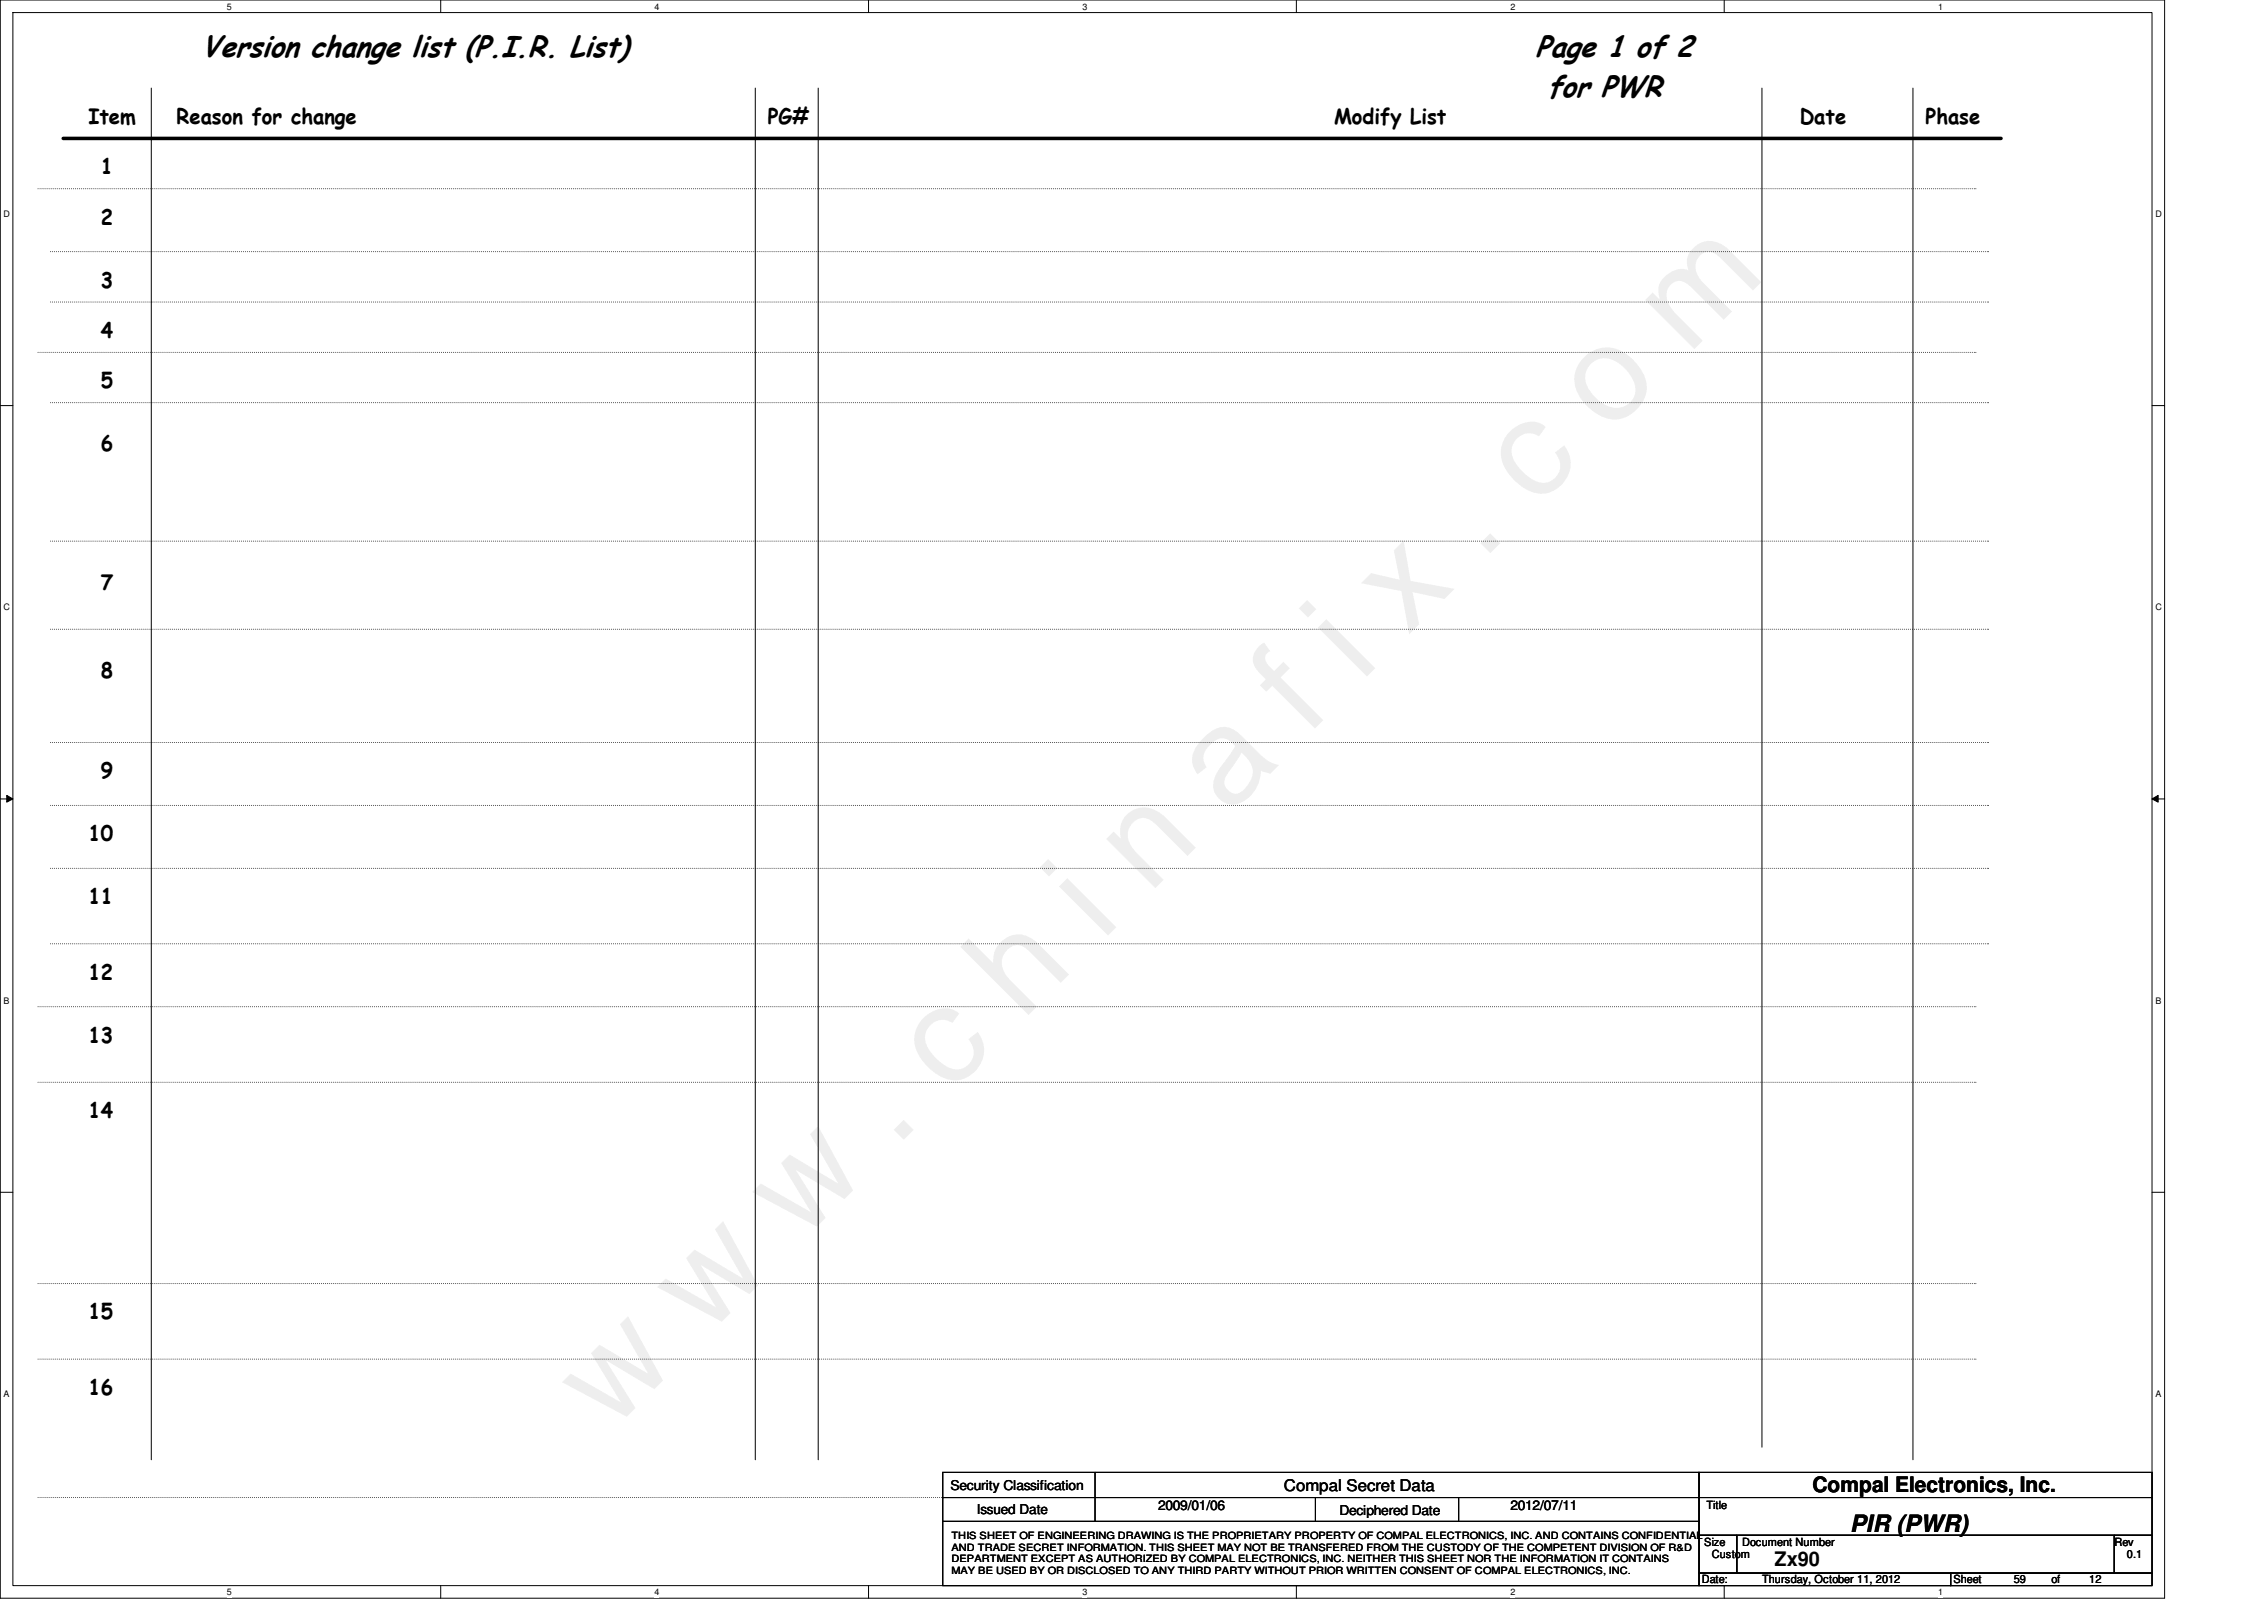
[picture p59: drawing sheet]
<svg xmlns="http://www.w3.org/2000/svg" width="297mm" height="210mm" viewBox="0 0 297 210" stroke-linecap="round" stroke-linejoin="round" font-family="sans-serif">
<defs><g id="words">
<g font-size="4">
<text x="26.5" y="7.5">Version change list (P.I.R. List)</text>
<text x="201.5" y="7.5">Page 1 of 2</text>
<text x="203" y="12.8">for PWR</text>
</g>
<text font-size="3.1" x="242.7" y="201">PIR (PWR)</text>
<g font-size="2.8">
<text x="11.6" y="16.3">Item</text>
<text x="23.2" y="16.3">Reason for change</text>
<text x="100.7" y="16.3">PG#</text>
<text x="175" y="16.3">Modify List</text>
<text x="236.1" y="16.3">Date</text>
<text x="252.6" y="16.3">Phase</text>
<text x="13.2" y="22.9">1</text>
<text x="13.2" y="29.5">2</text>
<text x="13.2" y="37.7">3</text>
<text x="13.2" y="44.3">4</text>
<text x="13.2" y="50.9">5</text>
<text x="13.2" y="59.2">6</text>
<text x="13.2" y="77.3">7</text>
<text x="13.2" y="88.9">8</text>
<text x="13.2" y="102.1">9</text>
<text x="11.6" y="110.4">10</text>
<text x="11.6" y="118.6">11</text>
<text x="11.6" y="128.5">12</text>
<text x="11.6" y="136.8">13</text>
<text x="11.6" y="146.7">14</text>
<text x="11.6" y="173.1">15</text>
<text x="11.6" y="183">16</text>
<text x="237.8" y="195.8">Compal Electronics, Inc.</text>
</g>
<text font-size="2.6" x="232.8" y="205.5">Zx90</text>
<text font-size="2.1" x="168.4" y="195.6">Compal Secret Data</text>
<g font-size="1.8">
<text x="124.7" y="195.5">Security Classification</text>
<text x="128.1" y="198.6">Issued Date</text>
<text x="151.9" y="198.1">2009/01/06</text>
<text x="175.7" y="198.8">Deciphered Date</text>
<text x="198.2" y="198.1">2012/07/11</text>
</g>
<g font-size="1.5">
<text x="223.9" y="198">Title</text>
<text x="223.6" y="202.8">Size</text>
<text x="228.6" y="202.8">Document Number</text>
<text x="277.4" y="202.8">Rev</text>
<text x="223.3" y="207.7">Date:</text>
<text x="224.6" y="204.4">Custom</text>
<text x="231.2" y="207.7">Thursday, October 11, 2012</text>
<text x="256.3" y="207.7">Sheet</text>
<text x="264.2" y="207.7">59</text>
<text x="269.2" y="207.7">of</text>
<text x="274.1" y="207.7">12</text>
<text x="279.1" y="204.4">0.1</text>
</g>
<g font-size="1.3">
<text x="124.8" y="201.9">THIS SHEET OF ENGINEERING DRAWING IS THE PROPRIETARY PROPERTY OF COMPAL ELECTRONICS, INC. AND CONTAINS CONFIDENTIAL</text>
<text x="124.8" y="203.5">AND TRADE SECRET INFORMATION. THIS SHEET MAY NOT BE TRANSFERED FROM THE CUSTODY OF THE COMPETENT DIVISION OF R&amp;D</text>
<text x="124.8" y="205">DEPARTMENT EXCEPT AS AUTHORIZED BY COMPAL ELECTRONICS, INC. NEITHER THIS SHEET NOR THE INFORMATION IT CONTAINS</text>
<text x="124.8" y="206.5">MAY BE USED BY OR DISCLOSED TO ANY THIRD PARTY WITHOUT PRIOR WRITTEN CONSENT OF COMPAL ELECTRONICS, INC.</text>
</g>
<g font-size="1.2">
<text x="29.8" y="1.3">5</text>
<text x="85.9" y="1.3">4</text>
<text x="142" y="1.3">3</text>
<text x="198.2" y="1.3">2</text>
<text x="254.3" y="1.3">1</text>
<text x=".5" y="28.5">D</text>
<text x="282.8" y="28.5">D</text>
<text x=".5" y="80.1">C</text>
<text x="282.8" y="80.1">C</text>
<text x=".5" y="131.7">B</text>
<text x="282.8" y="131.7">B</text>
<text x=".5" y="183.3">A</text>
<text x="282.8" y="183.3">A</text>
<text x="29.8" y="209.3">5</text>
<text x="85.9" y="209.3">4</text>
<text x="142" y="209.3">3</text>
<text x="198.2" y="209.3">2</text>
<text x="254.3" y="209.3">1</text>
</g>
</g></defs>
<path d="M0 0h284v209.7h-284zM1.7 1.7h280.6v206.3h-280.6z" fill="none" stroke="#000" stroke-width=".13"/>
<g fill="#fff">
<path d="M29.8 .2h.5v1.3h-.5z"/>
<path d="M29.8 208.2h.5v1.3h-.5z"/>
</g>
<path d="M57.8 0v1.7M57.8 208v1.7" fill="none" stroke="#000" stroke-width=".13"/>
<g fill="#fff">
<path d="M85.9 .2h.6v1.3h-.6z"/>
<path d="M85.9 208.2h.6v1.3h-.6z"/>
</g>
<path d="M114 0v1.7M114 208v1.7" fill="none" stroke="#000" stroke-width=".13"/>
<g fill="#fff">
<path d="M142 .2h.6v1.3h-.6z"/>
<path d="M142 208.2h.6v1.3h-.6z"/>
</g>
<path d="M170.1 0v1.7M170.1 208v1.7" fill="none" stroke="#000" stroke-width=".13"/>
<g fill="#fff">
<path d="M198.2 .2h.5v1.3h-.5z"/>
<path d="M198.2 208.2h.5v1.3h-.5z"/>
</g>
<path d="M226.2 0v1.7M226.2 208v1.7" fill="none" stroke="#000" stroke-width=".13"/>
<g fill="#fff">
<path d="M254.3 .2h.6v1.3h-.6z"/>
<path d="M254.3 208.2h.6v1.3h-.6z"/>
<path d="M.5 27.4h.8v1.3h-.8z"/>
<path d="M282.8 27.4h.8v1.3h-.8z"/>
<path d="M.5 79h.8v1.3h-.8z"/>
<path d="M282.8 79h.8v1.3h-.8z"/>
</g>
<path d="M0 53.2h1.7M282.3 53.2h1.7" fill="none" stroke="#000" stroke-width=".13"/>
<g fill="#fff">
<path d="M.5 130.6h.7v1.3h-.7z"/>
<path d="M282.8 130.6h.7v1.3h-.7z"/>
</g>
<path d="M0 104.8h1.7M.9 104.3l.8 .5-.8 .4zM282.3 104.8l.9-.5v.9zM282.3 104.8h1.7" fill="none" stroke="#000" stroke-width=".13"/>
<path d="M.9 104.3l.8 .5-.8 .4zM282.3 104.8l.9-.5v.9z" fill="#000"/>
<g fill="#fff">
<path d="M.5 182.2h.7v1.3h-.7z"/>
<path d="M282.8 182.2h.7v1.3h-.7z"/>
</g>
<g fill="none" stroke="#000" stroke-width=".13">
<path d="M19.9 11.6v179.9M99.1 11.6v179.9M107.3 11.6v179.9M231.2 11.6v178.3M251 11.6v179.9M0 156.4h1.7M282.3 156.4h1.7M123.7 193.2h99.2v3.3h-99.2zM123.7 196.5h99.2v3.1h-99.2zM123.7 199.6h99.2v8.4h-99.2zM143.7 193.2v6.4M172.6 196.5v3.1"/>
<path d="M191.4 196.5v3.1M222.9 193.2h59.4v3.3h-59.4zM222.9 196.5h59.4v4.9h-59.4zM222.9 201.4h5v5h-5zM222.9 206.4h33v1.6h-33zM227.9 201.4h49.5v5h-49.5zM255.9 206.4h26.4v1.6h-26.4zM277.4 201.4h4.9v5h-4.9z"/>
</g>
<path d="M8.3 18.2h254.2" fill="none" stroke="#000" stroke-width=".47"/>
<g fill="none" stroke="#000" stroke-width=".13" stroke-dasharray="0 .3">
<path d="M5 24.8h254.2M6.6 33h254.3M6.6 39.6h254.3M259.2 24.8h.1M260.9 33h.1M260.9 39.6h.1M5 46.2h254.2M6.6 52.8h254.3M259.2 46.2h.1M260.9 52.8h.1M6.6 71h254.3M260.9 71h.1"/>
<path d="M6.6 82.5h254.3M6.6 97.4h254.3M260.9 82.5h.1M260.9 97.4h.1M6.6 105.7h254.3M6.6 113.9h254.3M260.9 105.7h.1M260.9 113.9h.1M5 132.1h254.2M6.6 123.8h254.3M259.2 132.1h.1M260.9 123.8h.1"/>
<path d="M5 142h254.2M259.2 142h.1M5 168.4h254.2M5 178.3h254.2M259.2 168.4h.1M259.2 178.3h.1M5 196.5h254.2M259.2 196.5h.1"/>
</g>
<use href="#words"/>
</svg>
